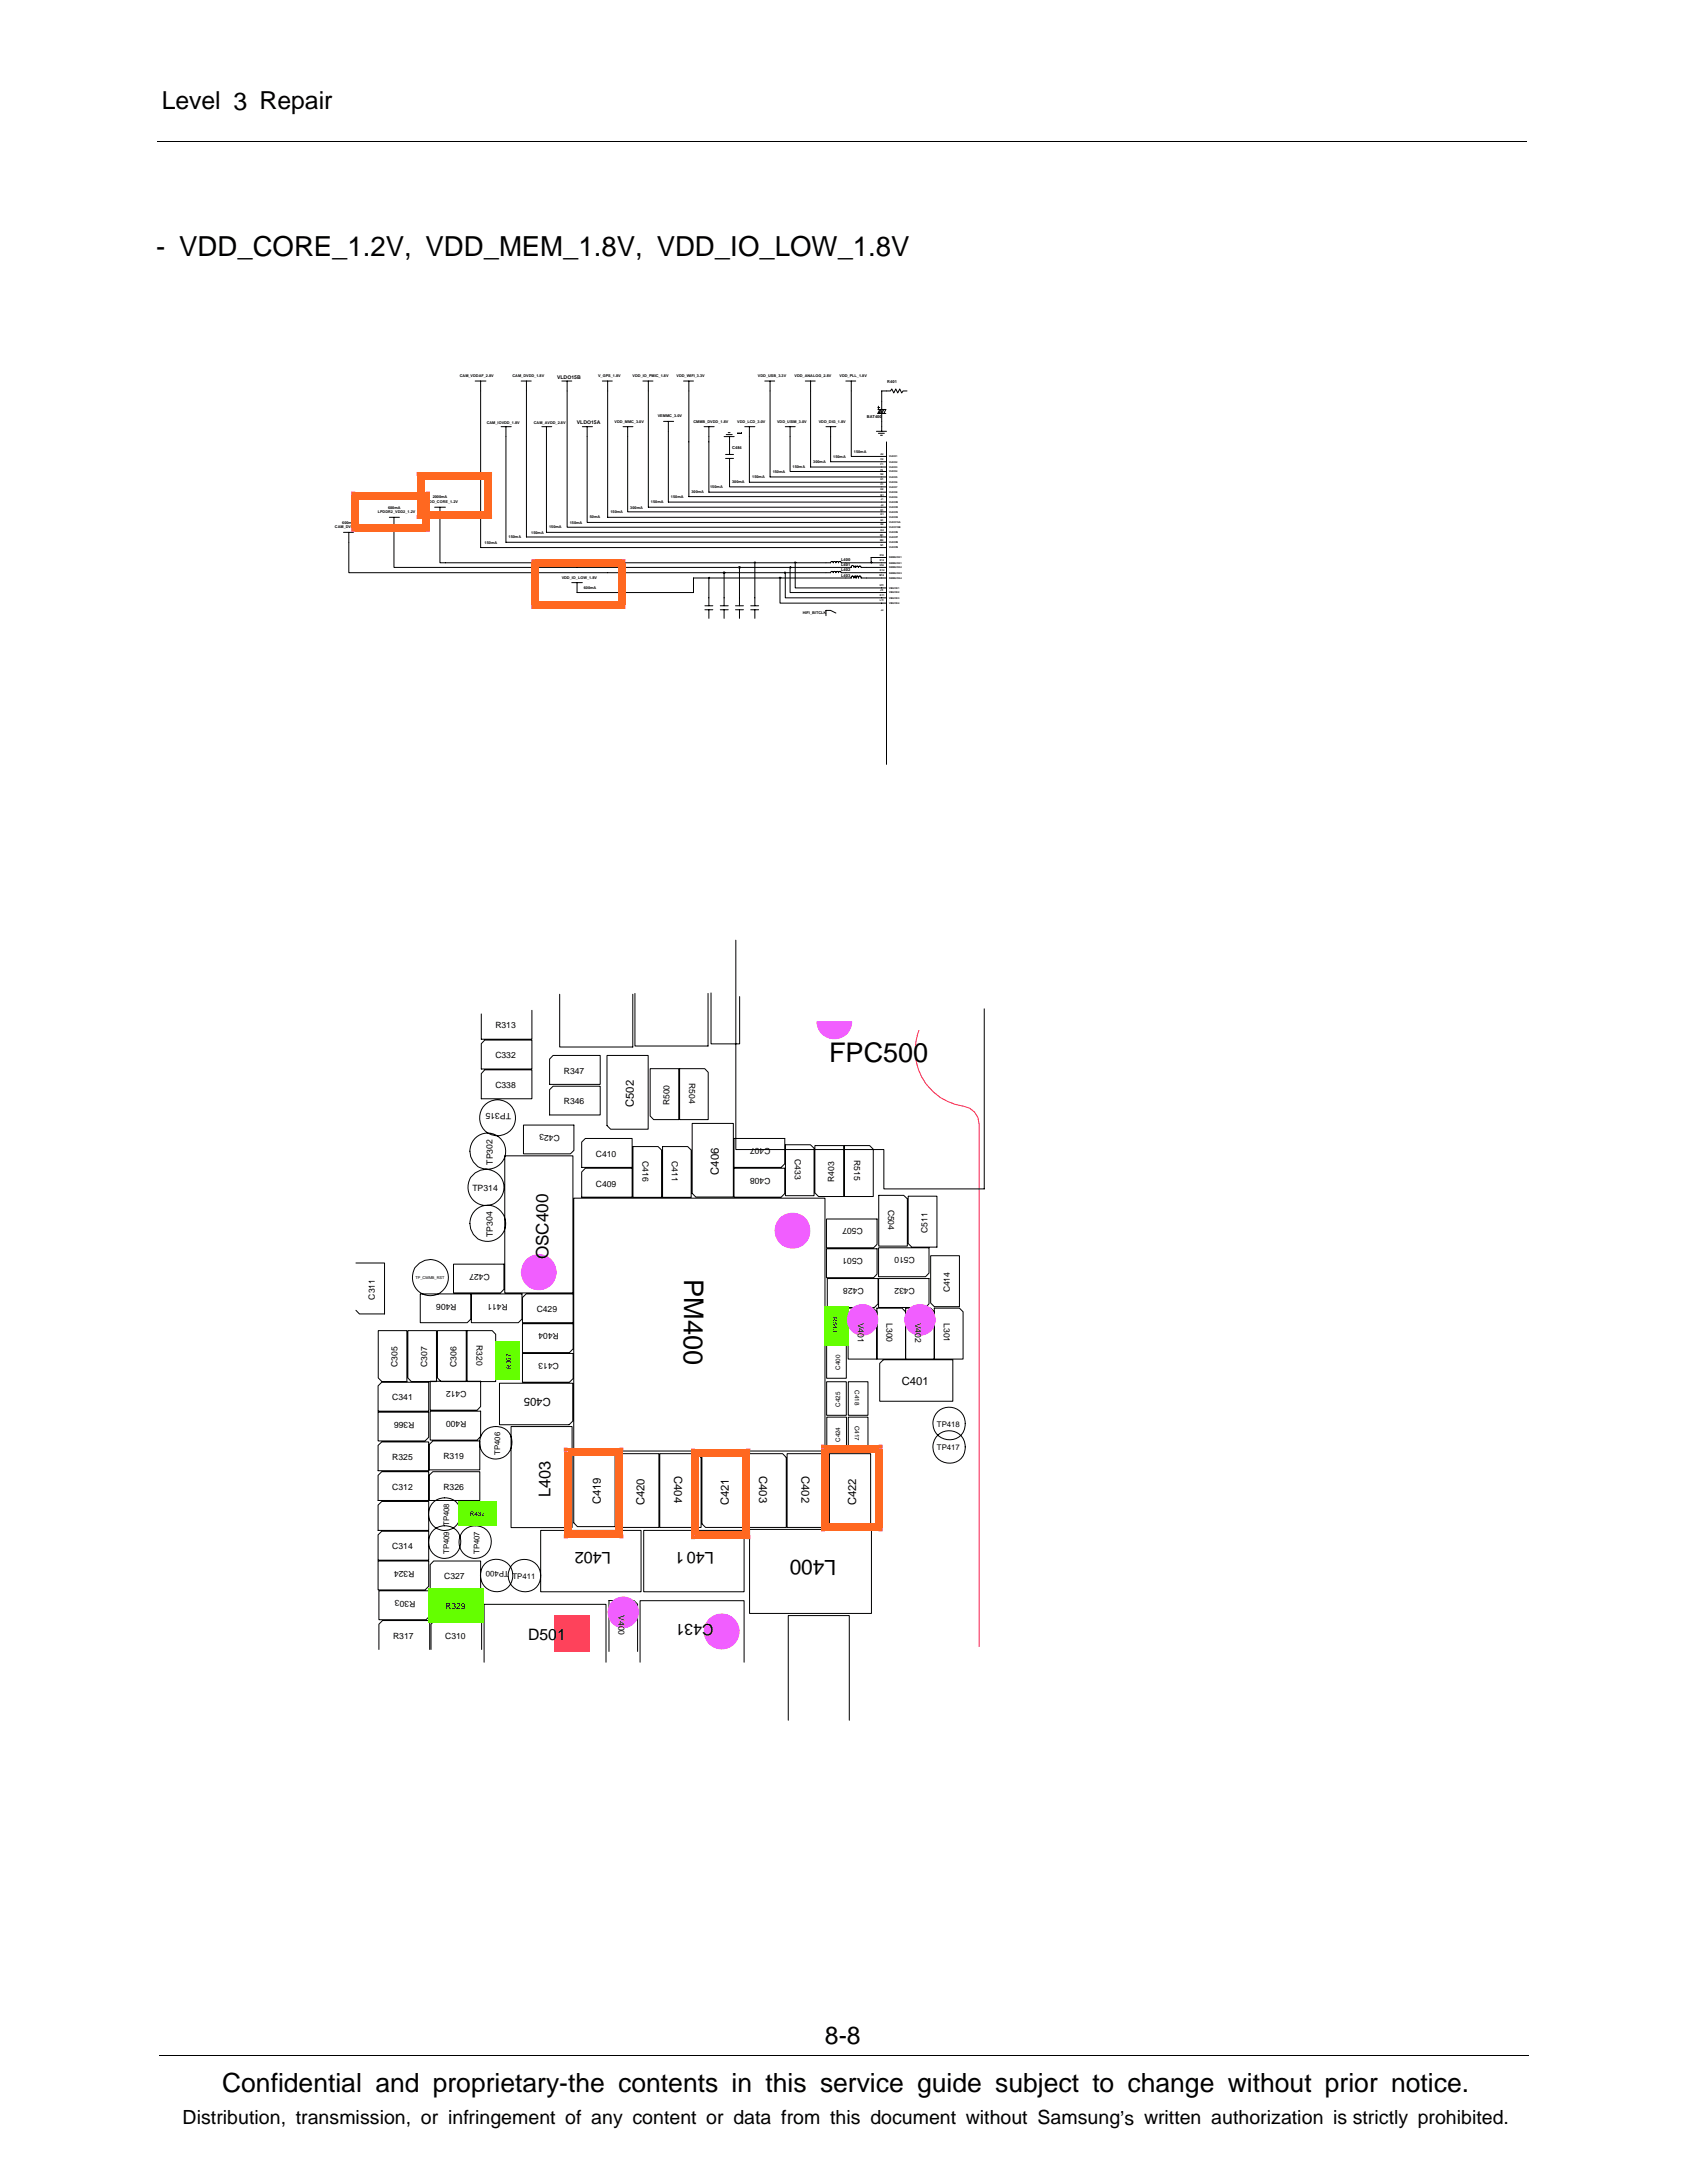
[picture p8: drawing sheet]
<svg xmlns="http://www.w3.org/2000/svg" width="216mm" height="279mm" viewBox="0 0 216 279" stroke-linecap="round" stroke-linejoin="round" font-family="sans-serif">
<defs><g id="words">
<g font-size="3.5">
<text x="20" y="32.8">- VDD_CORE_1.2V, VDD_MEM_1.8V, VDD_IO_LOW_1.8V</text>
<text x="106.1" y="135.9">FPC500</text>
<text x="87.5" y="163.7" transform="rotate(90 87.5 163.7)">PM400</text>
</g>
<text font-size="3.4" x="28.4" y="267.7">Confidential and proprietary-the contents in this service guide subject to change without prior notice.</text>
<g font-size="3.2">
<text x="20.7" y="14">Level 3 Repair</text>
<text x="105.6" y="261.6">8-8</text>
</g>
<text font-size="2.7" x="107" y="199.6" transform="rotate(-180 107 199.6)">L400</text>
<text font-size="2.5" x="23.4" y="271.9">Distribution, transmission, or infringement of any content or data from this document without Samsung’s written authorization is strictly prohibited.</text>
<text font-size="2.2" x="70.2" y="161.2" transform="rotate(-90 70.2 161.2)">OSC400</text>
<g font-size="2.1">
<text x="70.5" y="191.6" transform="rotate(-90 70.5 191.6)">L403</text>
<text x="78.2" y="198.6" transform="rotate(-180 78.2 198.6)">L402</text>
<text x="91.4" y="198.6" transform="rotate(-180 91.4 198.6)">L401</text>
</g>
<g font-size="2">
<text x="67.6" y="209.9">D501</text>
<text x="91.3" y="207.8" transform="rotate(-180 91.3 207.8)">C431</text>
</g>
<g font-size="1.4">
<text x="81.1" y="141.7" transform="rotate(-90 81.1 141.7)">C502</text>
<text x="92" y="150.4" transform="rotate(-90 92 150.4)">C406</text>
<text x="70.5" y="178.9" transform="rotate(-180 70.5 178.9)">C405</text>
<text x="115.4" y="177.3">C401</text>
<text x="86.3" y="188.9" transform="rotate(90 86.3 188.9)">C404</text>
<text x="97.2" y="188.9" transform="rotate(90 97.2 188.9)">C403</text>
<text x="102.6" y="188.9" transform="rotate(90 102.6 188.9)">C402</text>
<text x="76.9" y="192.6" transform="rotate(-90 76.9 192.6)">C419</text>
<text x="82.5" y="192.7" transform="rotate(-90 82.5 192.7)">C420</text>
<text x="93.3" y="192.7" transform="rotate(-90 93.3 192.7)">C421</text>
<text x="109.6" y="192.7" transform="rotate(-90 109.6 192.7)">C422</text>
</g>
<g font-size="1.1">
<text x="63.4" y="131.6">R313</text>
<text x="63.4" y="135.5">C332</text>
<text x="72.2" y="137.4">R347</text>
<text x="63.4" y="139.3">C338</text>
<text x="65.4" y="142.4" transform="rotate(-180 65.4 142.4)">TP315</text>
<text x="72.2" y="141.4">R346</text>
<text x="85.7" y="141.5" transform="rotate(-90 85.7 141.5)">R500</text>
<text x="88.2" y="138.6" transform="rotate(90 88.2 138.6)">R504</text>
<text x="63.1" y="149.1" transform="rotate(-90 63.1 149.1)">TP302</text>
<text x="71.6" y="145.2" transform="rotate(-180 71.6 145.2)">C423</text>
<text x="76.3" y="148.1">C410</text>
<text x="82.2" y="148.6" transform="rotate(90 82.2 148.6)">C416</text>
<text x="86" y="148.6" transform="rotate(90 86 148.6)">C411</text>
<text x="98.6" y="147" transform="rotate(-180 98.6 147)">C407</text>
<text x="101.7" y="148.3" transform="rotate(90 101.7 148.3)">C433</text>
<text x="109.3" y="148.5" transform="rotate(90 109.3 148.5)">R515</text>
<text x="60.5" y="152.4">TP314</text>
<text x="76.3" y="151.9">C409</text>
<text x="98.6" y="150.8" transform="rotate(-180 98.6 150.8)">C408</text>
<text x="106.8" y="151.3" transform="rotate(-90 106.8 151.3)">R403</text>
<text x="113.7" y="154.8" transform="rotate(90 113.7 154.8)">C504</text>
<text x="63.1" y="158.3" transform="rotate(-90 63.1 158.3)">TP304</text>
<text x="110.4" y="161.1" transform="rotate(-180 110.4 161.1)">C501</text>
<text x="110.4" y="157.2" transform="rotate(-180 110.4 157.2)">C507</text>
<text x="117.1" y="160.9" transform="rotate(-180 117.1 160.9)">C510</text>
<text x="118.7" y="157.8" transform="rotate(-90 118.7 157.8)">C511</text>
<text x="48" y="166.3" transform="rotate(-90 48 166.3)">C311</text>
<text x="58.4" y="166.8" transform="rotate(-180 58.4 166.8)">R406</text>
<text x="62.7" y="163" transform="rotate(-180 62.7 163)">C427</text>
<text x="65" y="166.8" transform="rotate(-180 65 166.8)">R411</text>
<text x="68.7" y="167.9">C429</text>
<text x="110.6" y="164.9" transform="rotate(-180 110.6 164.9)">C428</text>
<text x="117.1" y="164.9" transform="rotate(-180 117.1 164.9)">C432</text>
<text x="121.6" y="165.4" transform="rotate(-90 121.6 165.4)">C414</text>
<text x="61" y="172.1" transform="rotate(90 61 172.1)">R320</text>
<text x="71.5" y="170.6" transform="rotate(-180 71.5 170.6)">R404</text>
<text x="109.8" y="169.3" transform="rotate(90 109.8 169.3)">V401</text>
<text x="113.4" y="169.3" transform="rotate(90 113.4 169.3)">L300</text>
<text x="117.1" y="169.3" transform="rotate(90 117.1 169.3)">V402</text>
<text x="120.8" y="169.3" transform="rotate(90 120.8 169.3)">L301</text>
<text x="50.2" y="179.2">C341</text>
<text x="50.9" y="175" transform="rotate(-90 50.9 175)">C305</text>
<text x="54.7" y="175" transform="rotate(-90 54.7 175)">C307</text>
<text x="58.4" y="175" transform="rotate(-90 58.4 175)">C306</text>
<text x="59.7" y="178" transform="rotate(-180 59.7 178)">C412</text>
<text x="71.5" y="174.4" transform="rotate(-180 71.5 174.4)">C413</text>
<text x="53" y="181.9" transform="rotate(-180 53 181.9)">R366</text>
<text x="59.7" y="181.8" transform="rotate(-180 59.7 181.8)">R400</text>
<text x="50.2" y="190.7">C312</text>
<text x="50.2" y="186.9">R325</text>
<text x="56.7" y="186.8">R319</text>
<text x="56.7" y="190.7">R326</text>
<text x="50.2" y="198.3">C314</text>
<text x="53" y="201" transform="rotate(-180 53 201)">R324</text>
<text x="56.9" y="202.1">C327</text>
<text x="50.3" y="209.8">R317</text>
<text x="53.2" y="204.9" transform="rotate(-180 53.2 204.9)">R303</text>
<text x="57" y="209.8">C310</text>
<text x="57" y="206">R329</text>
<text x="79.1" y="206.7" transform="rotate(90 79.1 206.7)">V400</text>
</g>
<g font-size="1">
<text x="119.9" y="185.6">TP417</text>
<text x="119.9" y="182.6">TP418</text>
<text x="64" y="186.2" transform="rotate(-90 64 186.2)">TP406</text>
<text x="57.5" y="198.9" transform="rotate(-90 57.5 198.9)">TP409 TP408</text>
<text x="61.4" y="198.9" transform="rotate(-90 61.4 198.9)">TP407</text>
<text x="65.1" y="201.1" transform="rotate(-180 65.1 201.1)">TP400</text>
<text x="65.6" y="202.1">TP411</text>
</g>
<g font-size=".8">
<text x="106.6" y="168.6" transform="rotate(90 106.6 168.6)">R543</text>
<text x="65.4" y="175.2" transform="rotate(-90 65.4 175.2)">R367</text>
<text x="107.5" y="175.3" transform="rotate(-90 107.5 175.3)">C400</text>
<text x="109.4" y="177.9" transform="rotate(90 109.4 177.9)">C418</text>
<text x="107.5" y="180" transform="rotate(-90 107.5 180)">C425</text>
<text x="107.5" y="184.6" transform="rotate(-90 107.5 184.6)">C424</text>
<text x="109.4" y="182.5" transform="rotate(90 109.4 182.5)">C417</text>
<text x="60.1" y="194">R432</text>
</g>
<g font-size=".6">
<text x="71.3" y="48.5">VLDO15B</text>
<text x="73.8" y="54.3">VLDO15A</text>
</g>
<g font-size=".5">
<text x="58.8" y="48.3">CAM_VDDAF_2.8V</text>
<text x="65.6" y="48.3">CAM_DVDD_1.8V</text>
<text x="76.5" y="48.3">V_GPS_1.8V</text>
<text x="81" y="48.3">VDD_IO_PMIC_1.8V</text>
<text x="84.2" y="53.4">VEMMC_3.0V</text>
<text x="86.6" y="48.3">VDD_WIFI_3.3V</text>
<text x="97" y="48.3">VDD_USB_3.3V</text>
<text x="101.7" y="48.3">VDD_ANALOG_2.8V</text>
<text x="107.4" y="48.3">VDD_PLL_1.8V</text>
<text x="110.9" y="53.5">BAT400</text>
<text x="113.6" y="49">R401</text>
<text x="62.3" y="54.3">CAM_IOVDD_1.8V</text>
<text x="68.3" y="54.3">CAM_AVDD_2.8V</text>
<text x="78.7" y="54.1">VDD_MMC_3.0V</text>
<text x="88.8" y="54.1">CMMB_DVDD_1.8V</text>
<text x="93.7" y="57.5">C484</text>
<text x="94.4" y="54.1">VDD_LCD_3.0V</text>
<text x="99.4" y="54.1">VDD_USIM_3.0V</text>
<text x="101.4" y="59.9">150mA</text>
<text x="104.1" y="59.3">300mA</text>
<text x="104.8" y="54.1">VDD_DIG_1.8V</text>
<text x="106.6" y="58.6">150mA</text>
<text x="109.3" y="58">150mA</text>
<text x="48.3" y="65.7">LPDDR2_VDD2_1.2V</text>
<text x="49.7" y="65.1">600mA</text>
<text x="54.6" y="64.4">VDD_CORE_1.2V</text>
<text x="55.4" y="63.8">2000mA</text>
<text x="78.1" y="65.7">150mA</text>
<text x="80.7" y="65.1">300mA</text>
<text x="83.3" y="64.4">150mA</text>
<text x="85.9" y="63.8">150mA</text>
<text x="88.5" y="63.1">300mA</text>
<text x="90.9" y="62.5">150mA</text>
<text x="93.7" y="61.8">300mA</text>
<text x="96.3" y="61.2">150mA</text>
<text x="98.9" y="60.5">150mA</text>
<text x="42.9" y="67.6">CAM_DVDD_1.2V</text>
<text x="43.8" y="67">600mA</text>
<text x="62" y="69.6">150mA</text>
<text x="65.1" y="68.9">150mA</text>
<text x="68" y="68.3">150mA</text>
<text x="70.3" y="67.6">150mA</text>
<text x="72.9" y="67">150mA</text>
<text x="75.5" y="66.4">50mA</text>
<text x="107.7" y="71.9">L400</text>
<text x="71.9" y="74.1">VDD_IO_LOW_1.8V</text>
<text x="74.7" y="75.4">600mA</text>
<text x="107.7" y="73.8">L403</text>
<text x="107.7" y="72.5">L401</text>
<text x="107.7" y="73.1">L402</text>
<text x="102.7" y="78.6">HIFI_BITCLK</text>
<text x="53.2" y="163.7">TP_CMMB_RST</text>
</g>
<g font-size=".3">
<text x="112.7" y="58.3">A2</text>
<text x="112.7" y="58.9">C2</text>
<text x="112.7" y="59.5">F1</text>
<text x="113.8" y="58.5">VLDO1</text>
<text x="113.8" y="59.9">VLDO3</text>
<text x="113.8" y="59.2">VLDO2</text>
<text x="112.7" y="60.8">N2</text>
<text x="112.7" y="62.8">H2</text>
<text x="112.7" y="61.5">H1</text>
<text x="112.7" y="65.4">D1</text>
<text x="112.7" y="62.1">C1</text>
<text x="112.7" y="63.4">B1</text>
<text x="112.7" y="60.2">P2</text>
<text x="112.7" y="66">K1</text>
<text x="112.7" y="64.7">J2</text>
<text x="112.7" y="64">J1</text>
<text x="113.8" y="63.7">VLDO9</text>
<text x="113.8" y="60.5">VLDO4</text>
<text x="113.8" y="61.2">VLDO5</text>
<text x="113.8" y="65">VLDO12</text>
<text x="113.8" y="64.4">VLDO10</text>
<text x="113.8" y="63.1">VLDO8</text>
<text x="113.8" y="61.8">VLDO6</text>
<text x="113.8" y="65.6">VLDO13</text>
<text x="113.8" y="62.4">VLDO7</text>
<text x="112.6" y="71.1">D14</text>
<text x="112.6" y="71.8">E14</text>
<text x="112.6" y="69.2">M2</text>
<text x="112.6" y="68.6">M1</text>
<text x="112.7" y="69.9">N1</text>
<text x="112.7" y="66.6">G1</text>
<text x="112.7" y="67.2">G2</text>
<text x="112.7" y="67.9">K2</text>
<text x="113.8" y="70.2">VLDO19</text>
<text x="113.8" y="69.5">VLDO18</text>
<text x="113.8" y="68.8">VLDO17</text>
<text x="113.8" y="68.2">VLDO16</text>
<text x="113.8" y="66.3">VLDO14</text>
<text x="113.8" y="67">VLDO15A</text>
<text x="113.8" y="67.6">VLDO15B</text>
<text x="113.8" y="71.5">SWBUCK1</text>
<text x="112.6" y="73.7">M14</text>
<text x="112.6" y="75">H11</text>
<text x="112.6" y="72.4">H14</text>
<text x="112.6" y="77">L11</text>
<text x="112.6" y="76.3">K11</text>
<text x="112.6" y="73.1">K14</text>
<text x="112.6" y="75.7">J11</text>
<text x="113.8" y="74.1">SWBUCK4</text>
<text x="113.8" y="77.3">VBUCK4</text>
<text x="113.8" y="76.6">VBUCK3</text>
<text x="113.8" y="73.4">SWBUCK3</text>
<text x="113.8" y="75.9">VBUCK2</text>
<text x="113.8" y="72.7">SWBUCK2</text>
<text x="113.8" y="75.4">VBUCK1</text>
<text x="113.8" y="72.1">SWBUCK1</text>
<text x="112.7" y="78.2">J4</text>
</g>
</g></defs>
<g fill="none" stroke="#000" stroke-width=".13">
<path d="M20.2 18.1h175.3M62 133.1h6.1v3.7h-6.5v-3.2zM62 136.9h6.1v3.7h-6.5v-3.2zM68.1 129.3v3.7h-6.5v-3.2M70.3 139.5l.5-.5h6v3.7h-6.5zM70.8 135.1h6v3.7h-6.5v-3.2zM71.6 127.3v6.7h9.4v-6.7M77.7 135.1h5.3v9.4h-4.9l-.4-.4zM81.3 127.1v6.8h9.3v-6.8M83.2 136.8h3.7v6.5h-3.2l-.5-.5zM87 136.8h3.2l.4 .4v6.1h-3.6zM91 127.1v6.5h3.7v-6"/>
<path d="M94.2 120.3v26.8h18.9v5.1h12.9v-23.1M61 154.7a2.31 2.31 0 0 1 3.3 .5 2.31 2.31 0 0 1-.5 3.2 2.31 2.31 0 0 1-3.2-.4 2.4 2.4 0 0 1 .4-3.3zM64.6 147.9h8.7v17.6h-8.7zM67 144h6.4v3.2l-.4 .5h-6zM73.4 153.4h32.2v32.3h-32.2zM74.4 146.2l.5-.5h6v3.7h-6.5zM74.9 149.5h6v3.7h-6.5v-3.2zM81 146.7h3.2l.5 .5v6h-3.7zM84.8 146.7h3.2l.5 .5v6h-3.7zM88.6 143.8h5.3v9.4h-4.9l-.4-.5zM93.9 145.7h6.5v3.2l-.4 .5h-6.1zM93.9 149.5h6.5v3.3l-.4 .4h-6.1z"/>
<path d="M100.5 146.5h3.2l.5 .5v6h-3.7zM104.3 146.6h3.7v6.5h-3.2l-.5-.4zM105.8 159.8h6.4v3.3l-.4 .4h-6zM105.8 156h6.4v3.3l-.4 .4h-6zM108.1 146.6h3.2l.5 .5v6h-3.7zM112.4 159.7h6.5v3.2l-.5 .5h-6zM112.5 153h3.2l.4 .4v6.1h-3.6zM116.2 153.1h3.7v6.5h-3.2l-.5-.4zM45.6 161.6h3.6v6.6h-3.2l-.4-.5M48.4 170.3h3.7v6.5h-3.2l-.5-.4zM48.9 176.9h6v3.7h-6.5v-3.2zM52.2 170.3h3.7v6.5h-3.3l-.4-.4z"/>
<path d="M53.8 165.6h6.5v3.2l-.5 .5h-6zM55.1 176.8h6.4v3.2l-.4 .5h-6zM56 170.3h3.7v6.5h-3.2l-.5-.4zM58 161.8h6.5v3.2l-.4 .5h-6.1zM59.8 170.3h3.2l.4 .5v6h-3.6zM60.3 165.6h6.5v3.2l-.5 .5h-6zM63.7 172h2.5v4.3h-2.5zM63.9 177h9.4v4.9l-.5 .5h-8.9zM66.9 173.2h6.4v3.2l-.4 .5h-6zM66.9 169.4h6.4v3.2l-.4 .5h-6zM67.3 165.6h6v3.7h-6.4v-3.2zM105.8 172.1h2.5v4.3h-2.5z"/>
<path d="M105.8 176.8h2.5v4.3h-2.5zM105.8 167.5h2.5v4.3h-2.5zM105.9 163.6h6.5v3.3l-.5 .4h-6zM108.5 167.4h3.3l.4 .5v6h-3.7zM108.6 176.8h2.5v4.3h-2.5zM112.2 167.4h3.2l.5 .5v6h-3.7zM112.4 163.6h6.5v3.3l-.5 .4h-6zM112.6 174.5l.5-.5h8.8v5.3h-9.3zM115.9 167.4h3.2l.5 .5v6h-3.7zM119.1 160.7h3.7v6.5h-3.2l-.5-.4zM119.6 167.4h3.2l.5 .5v6h-3.7zM48.4 188.8l.5-.4h6v3.6h-6.5z"/>
<path d="M48.4 192.6l.5-.4h6v3.7h-6.5zM48.4 196.4l.5-.4h6v3.7h-6.5zM48.4 199.8h6.5v3.2l-.5 .5h-6zM48.4 185l.5-.4h6v3.6h-6.5zM48.4 180.7h6.5v3.3l-.5 .4h-6zM54.9 188.8l.5-.4h6v3.6h-6.5zM55.1 180.6h6.4v3.3l-.4 .4h-6zM55.4 184.4h6v3.7h-6.5v-3.2zM55.5 199.8h6v3.7h-6.4v-3.2zM59 192.4h4.3v2.6h-4.3zM65.4 182.6h7.8v12.9h-7.8zM69.2 195.9h12.8v7.8h-12.8z"/>
<path d="M73.4 185.9h5.3v9.5h-4.8l-.5-.5zM79.1 186.1h5.2v9.4h-4.8l-.4-.5zM82.4 195.9h12.8v7.8h-12.8zM84.4 186.1h4.9l.4 .4v9h-5.3zM89.8 186.1h5.3v9.4h-4.8l-.5-.5zM95.4 186.1h4.8l.4 .4v9h-5.2zM95.9 195.7h15.6v10.8h-15.6zM100.7 186.1h4.9l.4 .4v9h-5.3zM105.8 181.4h2.5v4.3h-2.5zM106.2 186.1h5.2v9.4h-4.8l-.4-.5zM108.6 181.4h2.5v4.3h-2.5zM120 180.7a2.08 2.08 0 0 1 2.8-.1 2.08 2.08 0 0 1 .3 2.9 2.08 2.08 0 0 1-2.9 .4 2.11 2.11 0 0 1-.2-3.2z"/>
<path d="M120.1 183.7a2.08 2.08 0 0 1 3.3 .8 2.08 2.08 0 0 1-2 2.8 2.08 2.08 0 0 1-1.9-1.4 2.08 2.08 0 0 1 .6-2.2zM48.5 203.6h6.5v3.2l-.5 .5h-6zM48.5 211.1v-3.2l.5-.5h6v3.7M55.2 211.1v-3.2l.4-.5h6v3.7M55.6 203.6h6v3.7h-6.4v-3.2zM62 212.7v-7.4h15.6v7.4M65.7 200.1a2.08 2.08 0 0 1 3.4 .8 2.08 2.08 0 0 1-2.1 2.8 2.08 2.08 0 0 1-1.8-1.3 2.08 2.08 0 0 1 .5-2.3zM77.9 211.4v-6.5h3.2l.5 .4v6.1M81.9 212.7v-7.8h13.3v7.8M100.9 220.2v-13.4h7.8v13.4M20.4 263h175.3"/>
<circle cx="62.2" cy="152" r="2.31"/>
<circle cx="62.4" cy="147.3" r="2.3"/>
<circle cx="63.7" cy="143.1" r="2.3"/>
<circle cx="55.1" cy="163.5" r="2.31"/>
<circle cx="56.9" cy="193.8" r="2.08"/>
<circle cx="56.9" cy="197.4" r="2.08"/>
<circle cx="60.8" cy="197.4" r="2.08"/>
<circle cx="63.5" cy="184.7" r="2.08"/>
<circle cx="63.6" cy="201.7" r="2.08"/>
</g>
<path d="M117.6 131.9a7.2 7.2 0 0 0 5.7 9.7 2.3 2.3 0 0 1 2 2.3v66.8" fill="none" stroke="#ff1e46" stroke-width=".13"/>
<g fill="#f15eff">
<path d="M94.7 208.8a2.28 2.28 0 0 1-2.3 2.3z"/>
<path d="M90.9 207a2.29 2.29 0 0 1 2.5-.3 2.29 2.29 0 0 1 1.3 2.1l-2.3 2.3a2.31 2.31 0 0 1-2.2-1.5 2.31 2.31 0 0 1 .7-2.6z"/>
</g>
<path d="M70.9 206.7h4.6v4.6h-4.6z" fill="#ff4155"/>
<g fill="#f15eff">
<path d="M104.5 130.7h4.6a2.3 2.3 0 0 1-2.3 2.3 2.3 2.3 0 0 1-2.3-2.3z"/>
<circle cx="68.9" cy="162.8" r="2.31"/>
<circle cx="101.4" cy="157.5" r="2.3"/>
</g>
<g fill="#64ff00">
<path d="M54.8 203.3h7.2v4.4h-7.2z"/>
<path d="M63.3 171.7h3.2v4.9h-3.2z"/>
<path d="M58.7 192.1h4.9v3.2h-4.9z"/>
<path d="M105.5 167.2h3.2v4.9h-3.2z"/>
</g>
<g fill="#f15eff">
<circle cx="79.8" cy="206.4" r="2.03"/>
<circle cx="110.4" cy="168.9" r="2.03"/>
<circle cx="117.7" cy="168.9" r="2.03"/>
</g>
<g fill="none" stroke="#000" stroke-width=".13">
<path d="M60.8 48.8h1.4M61.5 48.8v1.2M64.1 54.6h1.3M64.7 54.6v1.3M66.7 48.8h1.3M67.4 48.8v1.2M69.3 54.6h1.3M69.9 54.6v1.3M71.9 48.8h1.3M72.6 48.8v1.2M74.5 54.6h1.3M75.1 54.6v1.3"/>
<path d="M77.1 48.8h1.3M77.8 48.8v1.2M79.7 54.6h1.3M80.3 54.6v1.3M82.3 48.8h1.3M83 48.8v1.2M84.9 53.9h1.3M85.5 53.9v1.3M87.5 48.8h1.3M88.2 48.8v1.2M90.1 54.6h1.3M90.7 54.6v1.3"/>
<path d="M92.7 55.9h1.3M92.9 58.7h1M92.9 58.2h1M92.9 55.6h.8M93.2 55.4h.2M93.4 55.9v.7M93.4 57.1v1.1M93.4 58.7v1.1M95.3 54.6h1.3M95.9 54.6v1.3M97.9 48.8h1.2M98.6 48.8v1.2"/>
<path d="M100.5 54.6h1.3M101.1 54.6v1.3M103.1 48.8h1.2M103.7 48.8v1.2M105.7 54.6h1.3M106.3 54.6v1.3M108.2 48.8h1.3M108.9 48.8v1.2M112.2 55.2h1.3M112.4 52.4h1l-.3 .5M112.4 52.2h.2M112.4 52v.3"/>
<path d="M112.4 55.5h.8M112.6 52.4l-.2 .5h1M112.7 55.7h.2M112.8 52.4l-.3 .5M112.8 51.4v1M112.8 54.6v.6M112.8 58.4h.7M112.8 59.1h.7M112.8 59.8h.7M112.9 52.4l-.2 .5M113.1 52.4l-.3 .5v1M113.5 50h.5l.1-.2 .3 .5 .2-.5 .3 .5 .2-.5 .3 .5 .2-.3h.5"/>
<path d="M113.5 56.6v41.2M44 68.1h1.2M44.6 68.1v1.3M49.8 66.2h1.3M50.4 66.2v1.3M55.6 64.9h1.4M56.3 64.9v1.3M73.2 74.6h1.3M73.9 74.6v1.2h14.9v-1.8h1.9v3.5M90.2 77.5h1M90.2 78h1M90.7 78v1.1"/>
<path d="M92.2 77.5h1M92.2 78h1M92.7 73.3v4.2M92.7 78v1.1M94.1 77.5h1M94.1 78h1M94.6 72.6v4.9M94.6 78v1.1M96.1 77.5h1M96.1 78h1M96.6 72v5.5M96.6 78v1.1"/>
<path d="M99.8 74v3.2h13.7M100.5 73.3v3.2h13M101.1 72.6v3.2h12.4M101.8 72v3.2h11.7M105.7 72h.6l.2-.1 .1 .1 .2-.1 .2 .1 .1-.1 .2 .1 .2-.1 .2 .1h.5M105.7 73.3h.6l.2-.2 .1 .2 .2-.2 .2 .2 .1-.2 .2 .2 .2-.2 .2 .2h.5M107 78.5l-.7-.4h-.6v.7M108.2 72.6h.7M108.9 72.6l.2-.2 .2 .1v.1M109.3 73.9v.1M109.3 73.9l-.2-.2-.1 .1-.1 .2h-.7M109.3 73.9l.1-.2h.1l.1 .2v.1"/>
<path d="M109.4 72.6l.1-.1v.1M109.5 72.6l.2-.1 .2 .1 .1-.1 .2 .1h.7M109.9 73.9l-.1-.2h-.2l-.1 .3M109.9 73.9a.18 .18 0 0 1 .2-.2 .18 .18 0 0 1 .1 .3M109.9 73.9v.1M110.2 74h.7M112.8 66.2h.7M112.8 64.9h.7M112.8 72h.7M112.8 72.6h.7M112.8 74h.7M112.8 68.1h.7"/>
<path d="M112.8 63.6h.7M112.8 62.3h.7M112.8 65.5h.7M112.8 71.4h.7M112.8 66.9h.7M112.8 67.5h.7M112.8 61.7h.7M112.8 63h.7M112.8 64.3h.7M112.8 73.3h.7M112.8 68.7h.7M112.8 69.4h.7"/>
<path d="M112.8 70.1h.7M112.8 61h.7M112.8 60.3h.7"/>
</g>
<path d="M90.7 73.9l.1 .1z" fill="#c2c2c2"/>
<path d="M90.7 73.9l.1 .1zM90.7 74h9.1" fill="none" stroke="#000" stroke-width=".13"/>
<path d="M99.7 73.9h.2v.1h-.2z" fill="#c2c2c2"/>
<path d="M44.6 69.4v3.9h48.1M99.7 73.9h.2v.1h-.2zM99.8 74h8.4M110.9 74h1.9" fill="none" stroke="#000" stroke-width=".13"/>
<path d="M92.6 73.2h.2v.2h-.2z" fill="#c2c2c2"/>
<path d="M92.6 73.2h.2v.2h-.2zM92.7 73.3h7.8" fill="none" stroke="#000" stroke-width=".13"/>
<path d="M100.4 73.2h.1v.2h-.1z" fill="#c2c2c2"/>
<path d="M50.4 67.5v5.1h44.2M100.4 73.2h.1v.2h-.1zM100.5 73.3h5.2M108.2 73.3h4.6" fill="none" stroke="#000" stroke-width=".13"/>
<path d="M94.6 72.5h.1v.2h-.1z" fill="#c2c2c2"/>
<path d="M94.6 72.5h.1v.2h-.1zM94.6 72.6h6.5" fill="none" stroke="#000" stroke-width=".13"/>
<path d="M101.1 72.5h.1v.2h-.1z" fill="#c2c2c2"/>
<path d="M56.3 66.2v5.8h40.3M101.1 72.5h.1v.2h-.1zM101.1 72.6h7.1M110.9 72.6h1.9" fill="none" stroke="#000" stroke-width=".13"/>
<path d="M96.5 71.9h.2v.1h-.2z" fill="#c2c2c2"/>
<path d="M96.5 71.9h.2v.1h-.2zM96.6 72h5.2" fill="none" stroke="#000" stroke-width=".13"/>
<path d="M101.7 71.9h.2v.1h-.2z" fill="#c2c2c2"/>
<path d="M101.7 71.9h.2v.1h-.2zM101.8 72h3.9M108.2 72h3.3" fill="none" stroke="#000" stroke-width=".13"/>
<path d="M111.5 71.9l.1 .1z" fill="#c2c2c2"/>
<g fill="none" stroke="#000" stroke-width=".13">
<path d="M61.5 50v20.1h51.3M64.7 55.9v13.5h48.1M67.4 50v18.7h45.4M69.9 55.9v12.2h42.9M72.6 50v17.5h40.2M75.1 55.9v11h37.7M77.8 50v16.2h35M80.3 55.9v9.6h32.5M83 50v14.9h29.8M85.5 55.2v9.1h27.3M88.2 50v13.6h24.6M90.7 55.9v7.1h22.1"/>
<path d="M93.4 59.8v2.5h19.4M93.4 56.6v.6M94.4 55.5h.2M94.6 55.5h.3h-.1M94.9 55.4v.1M95.9 55.9v5.8h16.9M98.6 50v11h14.2M101.1 55.9v4.4h11.7M103.7 50v9.8h9.1M106.3 55.9v3.2h6.5M108.9 50v8.4h3.9M112.8 53.9v.7"/>
<path d="M113.5 50h-.7v1.4M111.5 71.9l.1 .1zM112.8 71.4h-1.3v.6h1.3"/>
</g>
<g fill="#ff6820">
<path d="M45 62.9v.5h1v.5h-.5v-1z" fill-rule="evenodd"/>
<path d="M54 63.4h1v-.5h-.5v1h-.5z" fill-rule="evenodd"/>
<path d="M54 67h.5v1.1h.5v-.6h-1z" fill-rule="evenodd"/>
<path d="M45 67.5h1v-.5h-.5v1.1h-.5z" fill-rule="evenodd"/>
<path d="M53.3 60.4h.5v1h.5v-.5h-1z" fill-rule="evenodd"/>
<path d="M62.5 60.4h.5v.5h-1v.5h.5z" fill-rule="evenodd"/>
<path d="M62 65.4h.5v1h.5v-.5h-1z" fill-rule="evenodd"/>
<path d="M53.3 65.9h1v-.5h-.5v1h-.5z" fill-rule="evenodd"/>
<path d="M68 71.6h.5v1h.5v-.5h-1z" fill-rule="evenodd"/>
<path d="M79.5 71.6h.6v.5h-1.1v.5h.5z" fill-rule="evenodd"/>
<path d="M79 76.9v.5h1.1v.5h-.6v-1z" fill-rule="evenodd"/>
<path d="M68.5 76.9v1h-.5v-.5h1v-.5z" fill-rule="evenodd"/>
<path d="M88.4 185.4h.5v1h.6v-.5h-1.1z" fill-rule="evenodd"/>
<path d="M95.5 185.4h.5v.5h-1v.5h.5z" fill-rule="evenodd"/>
<path d="M95 196h.5v1h.5v-.5h-1z" fill-rule="evenodd"/>
<path d="M88.9 196h.6v.5h-1.1v.5h.5z" fill-rule="evenodd"/>
<path d="M105.1 184.9v.5h1v.5h-.5v-1z" fill-rule="evenodd"/>
<path d="M112.4 184.9h.5v.5h-1v.5h.5z" fill-rule="evenodd"/>
<path d="M111.9 195v.5h1v.5h-.5v-1z" fill-rule="evenodd"/>
<path d="M105.1 195.5h1v-.5h-.5v1h-.5z" fill-rule="evenodd"/>
<path d="M72.2 185.3h.5v1h.5v-.5h-1z" fill-rule="evenodd"/>
<path d="M78.8 185.8h1v-.5h-.5v1h-.5z" fill-rule="evenodd"/>
<path d="M78.8 195.9v.5h1v.5h-.5v-1z" fill-rule="evenodd"/>
<path d="M72.2 196.4h1v-.5h-.5v1h-.5z" fill-rule="evenodd"/>
</g>
<g fill="#ff6820">
<path d="M45.5 62.9h9v1h-9z"/>
<path d="M54 63.4h1v4.1h-1z"/>
<path d="M45.5 67h9v1.1h-9z"/>
<path d="M45 63.4h1v4.1h-1z"/>
<path d="M53.8 60.4h8.7v1h-8.7z"/>
<path d="M62 60.9h1v5h-1z"/>
<path d="M53.8 65.4h8.7v1h-8.7z"/>
<path d="M53.3 60.9h1v5h-1z"/>
<path d="M68.5 71.6h11v1h-11z"/>
<path d="M79 72.1h1.1v5.3h-1.1z"/>
<path d="M68.5 76.9h11v1h-11z"/>
<path d="M68 72.1h1v5.3h-1z"/>
<path d="M88.9 185.4h6.6v1h-6.6z"/>
<path d="M95 185.9h1v10.6h-1z"/>
<path d="M88.9 196h6.6v1h-6.6z"/>
<path d="M88.4 185.9h1.1v10.6h-1.1z"/>
<path d="M105.6 184.9h6.8v1h-6.8z"/>
<path d="M111.9 185.4h1v10.1h-1z"/>
<path d="M105.6 195h6.8v1h-6.8z"/>
<path d="M105.1 185.4h1v10.1h-1z"/>
<path d="M72.7 185.3h6.6v1h-6.6z"/>
<path d="M78.8 185.8h1v10.6h-1z"/>
<path d="M72.7 195.9h6.6v1h-6.6z"/>
<path d="M72.2 185.8h1v10.6h-1z"/>
</g>
<use href="#words"/>
</svg>
